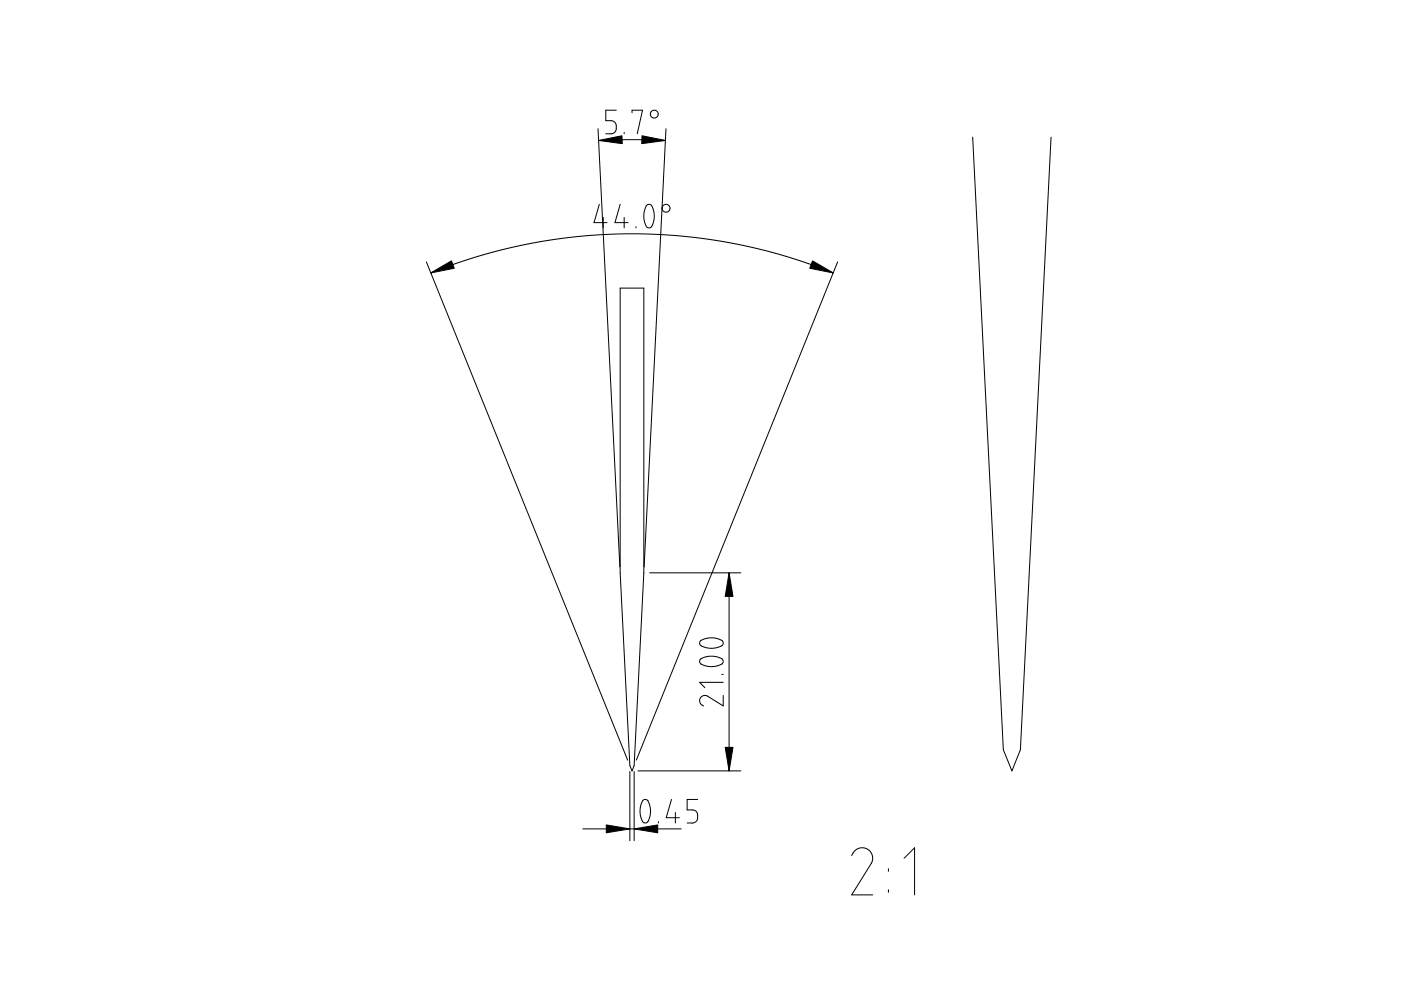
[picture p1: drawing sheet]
<svg xmlns="http://www.w3.org/2000/svg" width="297mm" height="210mm" viewBox="0 0 297 210" stroke-linecap="round" stroke-linejoin="round" font-family="sans-serif">
<g fill="none" stroke="#000" stroke-width=".21">
<path d="M126.8 27.3l4.6 92.9M126.9 29.8l5.4-.2 8.8 .2M130.7 23.4h-2.3v2.2l1.6 .1 .5 .4 .2 .5-.1 1-.4 .6-.5 .2h-1.3M132.3 28.1v.3M134 23.9v-.5h2.2l-1.1 5M141.2 27.3l-4.6 92.9M206.2 29.1l6.5 129.9 1.8 4.4 1.8-4.4 6.5-129.9M90.4 55.5l42.7 105.7M91.3 57.9l5.4-2.1 5.1-1.6 9.6-2.4 5.4-.9 5.5-.7 5.3-.5 4.8-.1h5.7l5.8 .4 5.7 .6 5.3 .9 5.9 1.3 5.8 1.5 5.2 1.7 4.9 1.9M127.1 43.3l-1.2 3.9h2.8M127.9 46.1v2.2M131.5 43.3l-1.1 3.9h2.8"/>
<path d="M132.3 46.1v2.2M134.8 48v.3M137.1 43.6l.4-.3 .5 .2 .7 1.5v1.3l-.2 .9-.4 .9-.4 .2-.6-.3-.6-1.6 .1-1.4zM177.6 55.5l-42.7 105.7M131.5 61.1h5v60.4l-2 40.8-.5 1.1-.5-1.1-2-40.8zM137.8 121.5h19.3M148.5 139.8l1.4-.6 1.3-.1 1.9 .6 .2 .6-.2 .5-.7 .3-.8 .2h-1.2l-1.8-.5-.3-.4zM148.6 135.8l1.4-.5h1.5l1.6 .5 .2 .6-.2 .5-.9 .4-1.1 .2-.9-.1-1.7-.6-.2-.6zM154.6 121.5v41.9M153.1 143h.2M153.3 147.4v2.3l-3.3-2.1-.5-.2-.7 .3-.5 .7 .2 .8 .7 .5M153.3 144.7h-5l1.1 1.1"/>
<path d="M123.5 175.7h20.9M133.5 163.6v14.6M134.5 163.6v14.6M135.3 163.4h21.8M136.3 169.7l.4-.2 .6 .2 .4 .7 .2 1.1v1l-.2 1-.3 .7-.5 .3-.7-.3-.5-1.7 .1-1.5zM139.6 174.2v.3M142.4 169.5l-1.2 3.9h2.8M143.2 172.3v2.2M147.9 169.5h-2.2v2.2l1.5 .1 .5 .3 .2 .6v.9l-.3 .6-.7 .3h-1.2M180.6 181.4l.7-1.1 1.2-.6 .8 .1 .6 .2 .9 1 .2 .7-.2 1.1-4.2 6.9h4.4M188.4 184.2v.5M188.4 188.6v.6"/>
<path d="M191.7 182l2.2-2.3v10"/>
<circle cx="138.7" cy="24.2" r=".83"/>
<circle cx="141.2" cy="44.2" r=".83"/>
</g>
<path d="M126.9 29.8l5-1v1.7zM136.1 28.8l5 1-5 .7zM91.3 57.9l4.4-2.6 .6 1.6zM172.3 55.3l4.4 2.6-5-1zM154.6 121.5l.8 4.9h-1.6zM128.5 174.9l5 .8-5 .9zM134.5 175.7l4.9-.8v1.7zM153.8 158.5h1.6l-.8 4.9z" fill="#000" stroke="#000" stroke-width=".21"/>
</svg>
